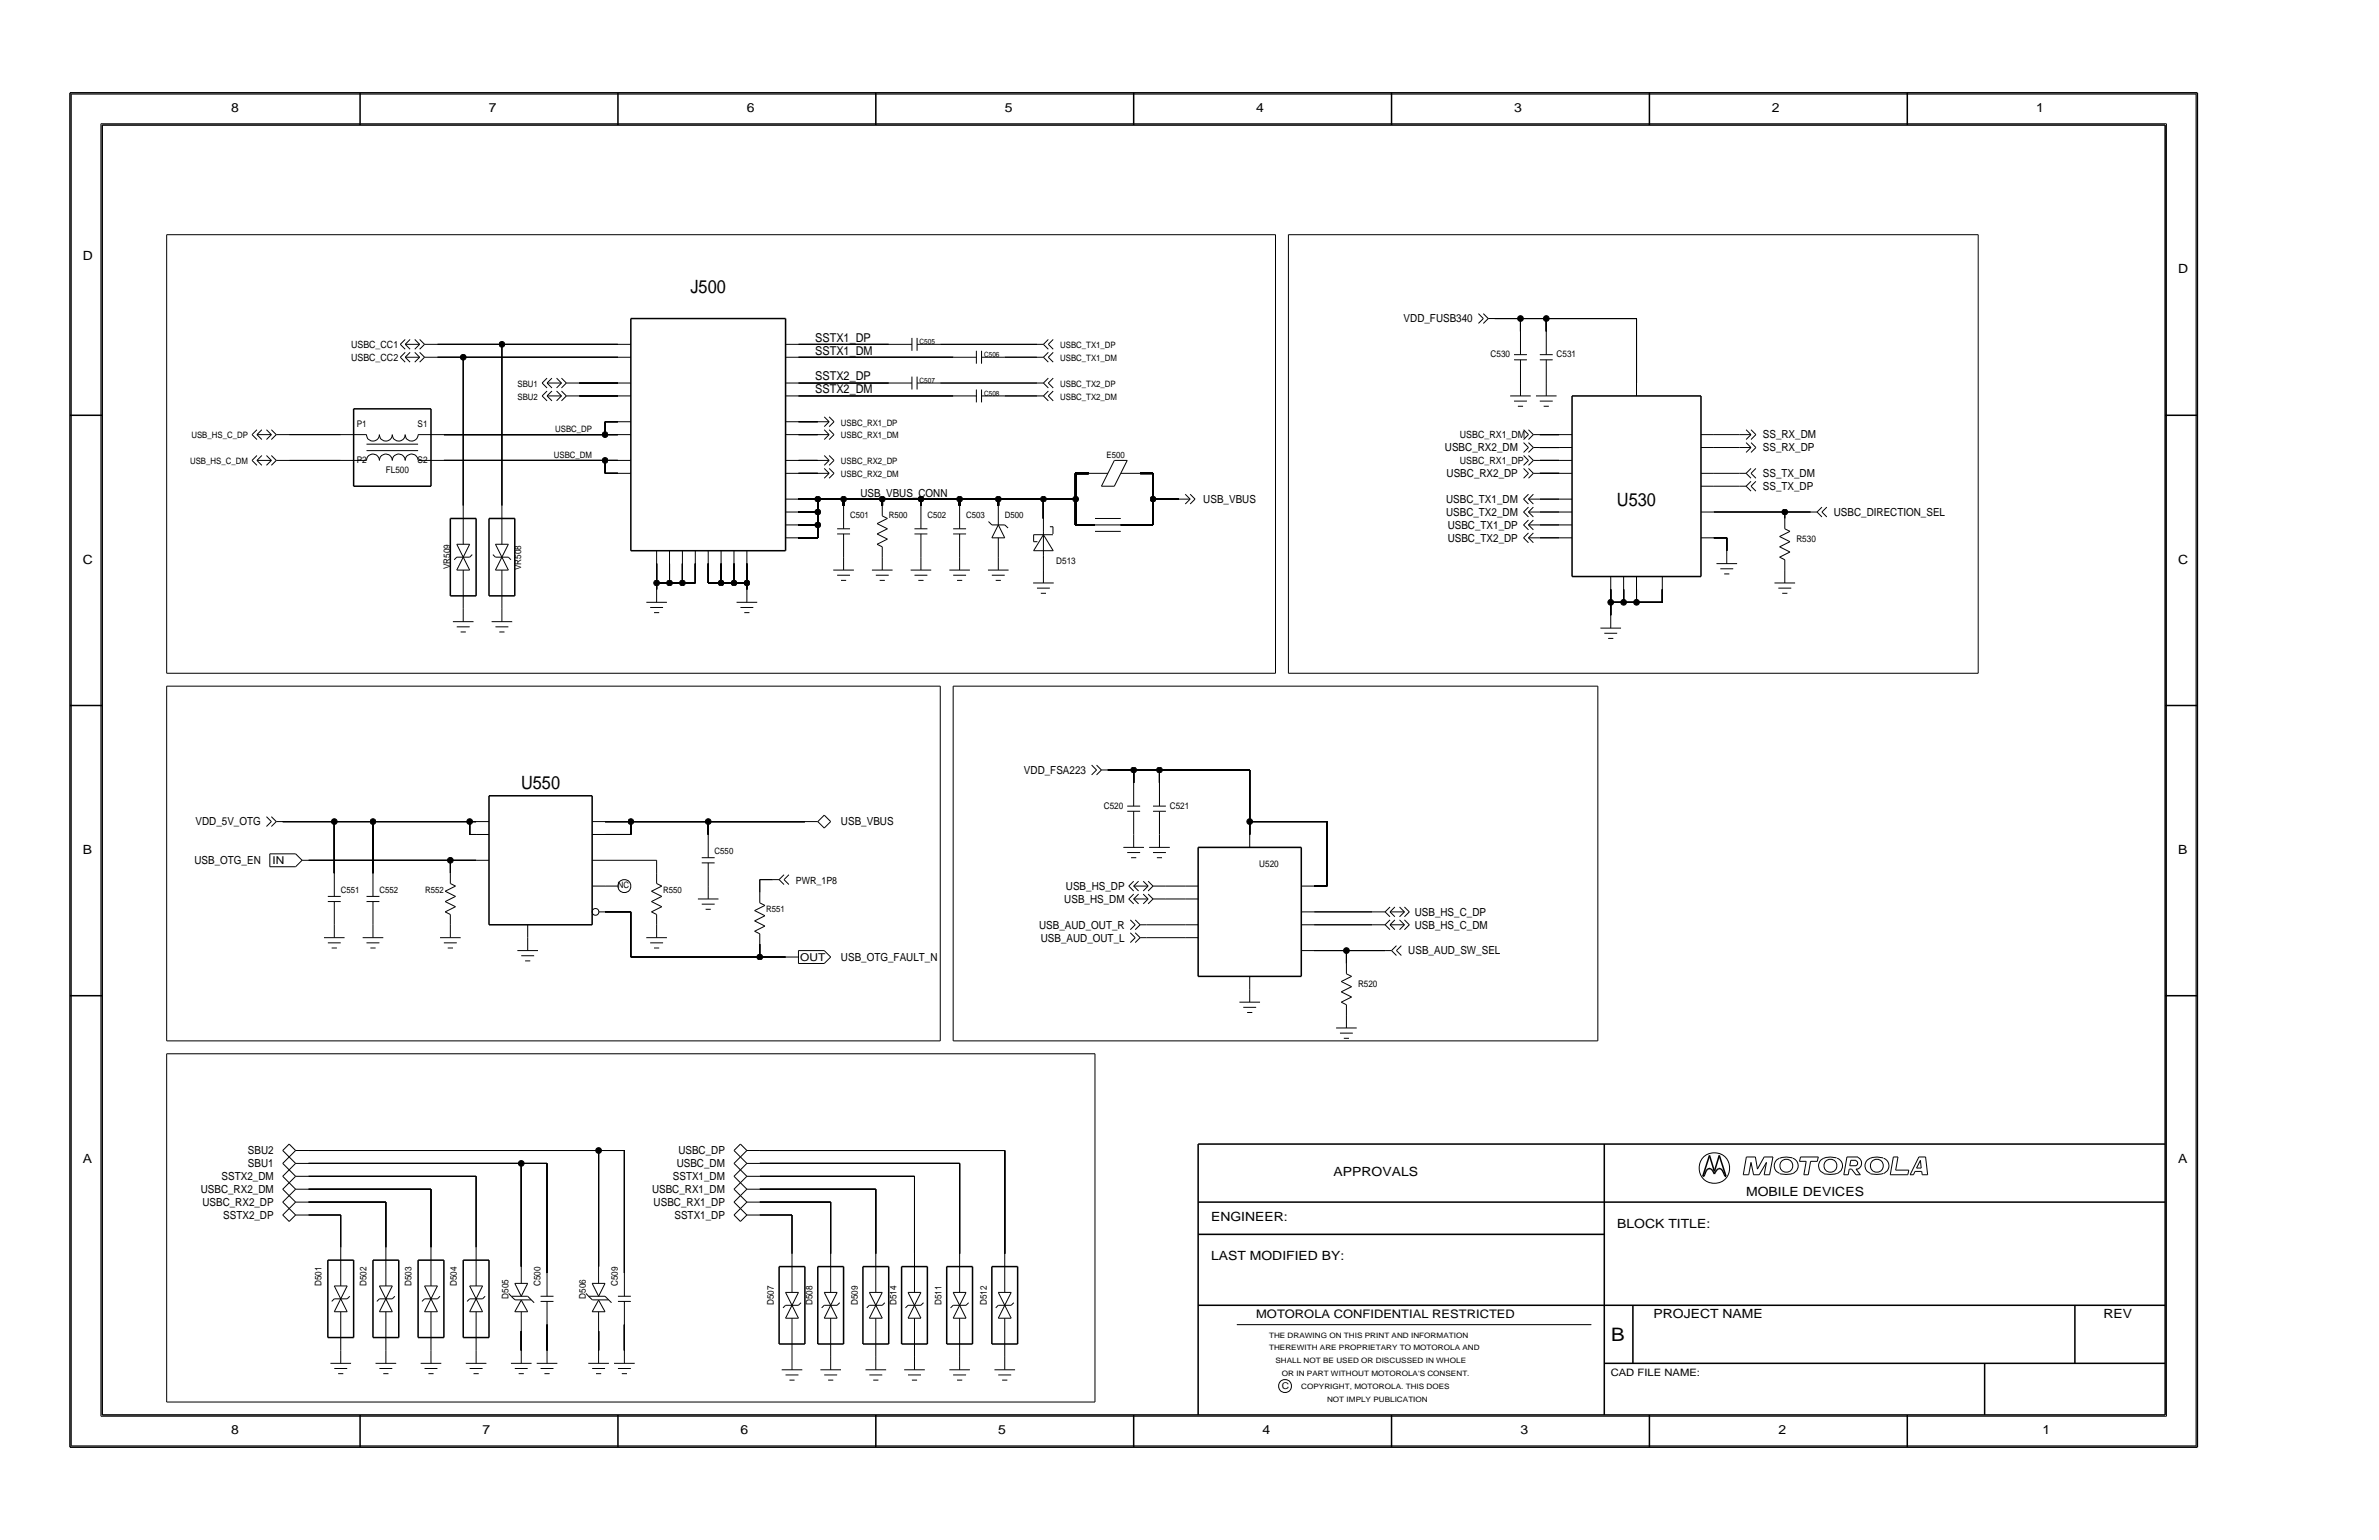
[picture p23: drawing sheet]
<svg xmlns="http://www.w3.org/2000/svg" width="432mm" height="279mm" viewBox="0 0 432 279" stroke-linecap="round" stroke-linejoin="round" font-family="sans-serif">
<defs><g id="words">
<text font-size="3.4" x="292.4" y="243.2">B</text>
<g font-size="3.3">
<text x="125.3" y="53.1">J500</text>
<text x="293.5" y="91.7">U530</text>
<text x="94.6" y="143.2">U550</text>
</g>
<g font-size="2.3">
<text x="42" y="20.3">8</text>
<text x="88.8" y="20.3">7</text>
<text x="135.6" y="20.3">6</text>
<text x="182.4" y="20.4">5</text>
<text x="228" y="20.3">4</text>
<text x="274.8" y="20.3">3</text>
<text x="321.6" y="20.3">2</text>
<text x="369.6" y="20.3">1</text>
<text x="15" y="47.3">D</text>
<text x="395.3" y="49.6">D</text>
<text x="15" y="102.3">C</text>
<text x="395.3" y="102.3">C</text>
<text x="15" y="154.9">B</text>
<text x="395.3" y="154.9">B</text>
<text x="15" y="211.1">A</text>
<text x="242" y="213.4">APPROVALS</text>
<text x="395.3" y="211.1">A</text>
<text x="219.8" y="221.6">ENGINEER:</text>
<text x="316.9" y="216.9">MOBILE DEVICES</text>
<text x="293.5" y="222.8">BLOCK TITLE:</text>
<text x="219.8" y="228.6">LAST MODIFIED BY:</text>
<text x="300.1" y="239.1">PROJECT NAME</text>
<text x="381.8" y="239.2">REV</text>
<text x="42" y="260.2">8</text>
<text x="87.6" y="260.2">7</text>
<text x="134.4" y="260.2">6</text>
<text x="181.2" y="260.2">5</text>
<text x="229.2" y="260.2">4</text>
<text x="276" y="260.2">3</text>
<text x="322.8" y="260.2">2</text>
<text x="370.8" y="260.2">1</text>
</g>
<g font-size="2.2">
<text x="148" y="64.3">SSTX1_DM</text>
<text x="148" y="62">SSTX1_DP</text>
<text x="148" y="69">SSTX2_DP</text>
<text x="148" y="71.4">SSTX2_DM</text>
</g>
<text font-size="2.1" x="228" y="239.2">MOTOROLA CONFIDENTIAL RESTRICTED</text>
<g font-size="2">
<text x="254.8" y="58.5">VDD_FUSB340</text>
<text x="262.3" y="81.9">USBC_RX2_DM</text>
<text x="320" y="81.9">SS_RX_DP</text>
<text x="320" y="79.6">SS_RX_DM</text>
<text x="262.6" y="86.6">USBC_RX2_DP</text>
<text x="320" y="86.6">SS_TX_DM</text>
<text x="320" y="88.9">SS_TX_DP</text>
<text x="156.2" y="90.1">USB_VBUS_CONN</text>
<text x="218.4" y="91.2">USB_VBUS</text>
<text x="262.5" y="91.3">USBC_TX1_DM</text>
<text x="262.5" y="93.6">USBC_TX2_DM</text>
<text x="262.8" y="95.9">USBC_TX1_DP</text>
<text x="332.8" y="93.6">USBC_DIRECTION_SEL</text>
<text x="262.8" y="98.3">USBC_TX2_DP</text>
<text x="185.9" y="140.4">VDD_FSA223</text>
<text x="35.5" y="149.8">VDD_5V_OTG</text>
<text x="152.6" y="149.8">USB_VBUS</text>
<text x="35.3" y="156.8">USB_OTG_EN</text>
<text x="49.5" y="156.7">IN</text>
<text x="193.5" y="161.5">USB_HS_DP</text>
<text x="193.2" y="163.8">USB_HS_DM</text>
<text x="256.8" y="166.1">USB_HS_C_DP</text>
<text x="188.6" y="168.5">USB_AUD_OUT_R</text>
<text x="188.9" y="170.8">USB_AUD_OUT_L</text>
<text x="255.6" y="173.2">USB_AUD_SW_SEL</text>
<text x="256.8" y="168.5">USB_HS_C_DM</text>
<text x="145.3" y="174.4">OUT</text>
<text x="152.6" y="174.3">USB_OTG_FAULT_N</text>
<text x="45" y="209.4">SBU2</text>
<text x="123.1" y="209.4">USBC_DP</text>
<text x="40.2" y="214.1">SSTX2_DM</text>
<text x="45" y="211.8">SBU1</text>
<text x="122.1" y="214.1">SSTX1_DM</text>
<text x="122.8" y="211.8">USBC_DM</text>
<text x="36.4" y="216.5">USBC_RX2_DM</text>
<text x="36.7" y="218.8">USBC_RX2_DP</text>
<text x="40.5" y="221.1">SSTX2_DP</text>
<text x="118.3" y="216.5">USBC_RX1_DM</text>
<text x="118.6" y="218.8">USBC_RX1_DP</text>
<text x="122.4" y="221.1">SSTX1_DP</text>
</g>
<text font-size="1.9" x="292.4" y="249.7">CAD FILE NAME:</text>
<g font-size="1.8">
<text x="63.7" y="65.5">USBC_CC2</text>
<text x="63.7" y="63.2">USBC_CC1</text>
<text x="265" y="79.6">USBC_RX1_DM</text>
<text x="265" y="84.2">USBC_RX1_DP</text>
<text x="144.5" y="160.3">PWR_1P8</text>
</g>
<g font-size="1.7">
<text x="270.6" y="64.8">C530</text>
<text x="282.5" y="64.8">C531</text>
<text x="64.7" y="77.4">P1</text>
<text x="75.8" y="77.4">S1</text>
<text x="64.7" y="84">P2</text>
<text x="70" y="85.9">FL500</text>
<text x="75.8" y="84">S2</text>
<text x="326.1" y="98.4">R530</text>
<text x="81.7" y="103.3" transform="rotate(-90 81.7 103.3)">VR509</text>
<text x="94.6" y="103.4" transform="rotate(-90 94.6 103.4)">VR508</text>
<text x="191.7" y="102.3">D513</text>
<text x="200.4" y="146.7">C520</text>
<text x="212.3" y="146.7">C521</text>
<text x="228.6" y="157.3">U520</text>
<text x="246.5" y="179.2">R520</text>
<text x="58.3" y="233.3" transform="rotate(-90 58.3 233.3)">D501</text>
<text x="66.5" y="233.3" transform="rotate(-90 66.5 233.3)">D502</text>
<text x="74.7" y="233.3" transform="rotate(-90 74.7 233.3)">D503</text>
<text x="82.9" y="233.3" transform="rotate(-90 82.9 233.3)">D504</text>
<text x="98.1" y="233.3" transform="rotate(-90 98.1 233.3)">C500</text>
<text x="112.2" y="233.3" transform="rotate(-90 112.2 233.3)">C509</text>
<text x="92.3" y="235.6" transform="rotate(-90 92.3 235.6)">D505</text>
<text x="106.3" y="235.6" transform="rotate(-90 106.3 235.6)">D506</text>
<text x="140.5" y="236.8" transform="rotate(-90 140.5 236.8)">D507</text>
<text x="147.5" y="236.8" transform="rotate(-90 147.5 236.8)">D508</text>
<text x="155.7" y="236.8" transform="rotate(-90 155.7 236.8)">D509</text>
<text x="162.7" y="236.8" transform="rotate(-90 162.7 236.8)">D514</text>
<text x="170.9" y="236.8" transform="rotate(-90 170.9 236.8)">D511</text>
<text x="179.1" y="236.8" transform="rotate(-90 179.1 236.8)">D512</text>
<text x="232.7" y="252">C</text>
</g>
<g font-size="1.6">
<text x="192.4" y="63.2">USBC_TX1_DP</text>
<text x="192.4" y="65.5">USBC_TX1_DM</text>
<text x="93.9" y="70.2">SBU1</text>
<text x="192.4" y="70.2">USBC_TX2_DP</text>
<text x="93.9" y="72.5">SBU2</text>
<text x="152.6" y="77.2">USBC_RX1_DP</text>
<text x="192.4" y="72.5">USBC_TX2_DM</text>
<text x="34.7" y="79.6">USB_HS_C_DP</text>
<text x="100.5" y="83.1">USBC_DM</text>
<text x="100.8" y="78.4">USBC_DP</text>
<text x="152.6" y="79.6">USBC_RX1_DM</text>
<text x="200.8" y="83.1">E500</text>
<text x="34.5" y="84.2">USB_HS_C_DM</text>
<text x="152.6" y="84.2">USBC_RX2_DP</text>
<text x="152.6" y="86.6">USBC_RX2_DM</text>
<text x="154.3" y="94.1">C501</text>
<text x="161.3" y="94.1">R500</text>
<text x="168.3" y="94.1">C502</text>
<text x="175.3" y="94.1">C503</text>
<text x="182.4" y="94.1">D500</text>
<text x="129.7" y="154.9">C550</text>
<text x="61.8" y="161.9">C551</text>
<text x="68.9" y="161.9">C552</text>
<text x="77.2" y="161.9">R552</text>
<text x="112.1" y="161.1">NC</text>
<text x="120.4" y="161.9">R550</text>
<text x="139.1" y="165.4">R551</text>
</g>
<g font-size="1.3">
<text x="166.9" y="62.5">C505</text>
<text x="178.6" y="64.8">C506</text>
<text x="166.9" y="69.5">C507</text>
<text x="178.6" y="71.8">C508</text>
<text x="230.3" y="242.7">THE DRAWING ON THIS PRINT AND INFORMATION</text>
<text x="230.3" y="245">THEREWITH ARE PROPRIETARY TO MOTOROLA AND</text>
<text x="231.5" y="247.3">SHALL NOT BE USED OR DISCUSSED IN WHOLE</text>
<text x="232.7" y="249.7">OR IN PART WITHOUT MOTOROLA'S CONSENT.</text>
<text x="236.2" y="252">COPYRIGHT, MOTOROLA. THIS DOES</text>
<text x="240.9" y="254.4">NOT IMPLY PUBLICATION</text>
</g>
</g></defs>
<!-- layer: Nets -->
<g fill="none" stroke="#000" stroke-width=".18">
<path d="M30.3 42.6h201.2zM30.3 42.6v79.5zM231.5 42.6v79.5zM233.9 42.6v79.5zM233.9 42.6h125.2zM271.3 57.8h4.7zM276 57.8v2.3zM276 57.8h4.7zM280.7 57.8v2.3zM280.7 57.8h16.3zM297 57.8v11.7zM359.1 42.6v79.5z"/>
<path d="M52.5 78.9h9.3zM79.4 64.8h4.7zM79.4 62.5h11.7zM80.6 78.9h29.2zM84.1 64.8v26.9zM84.1 64.8h28.1zM91.1 62.5h21.1zM91.1 62.5v29.2zM105.1 71.8h7.1zM105.1 69.5h7.1zM109.8 76.5h2.4zM109.8 78.9h2.4z"/>
<path d="M109.8 76.5v2.4zM144.9 69.5h16.4zM144.9 62.5h16.4zM144.9 71.8h28.1zM144.9 64.8h28.1zM144.9 76.5h3.5zM144.9 78.9h3.5zM170.7 69.5h17.5zM170.7 62.5h17.5zM182.4 64.8h5.8zM182.4 71.8h5.8zM279.5 78.9h3.5z"/>
<path d="M311.1 78.9h4.7zM52.5 83.5h9.3zM80.6 83.5h29.2zM109.8 85.9h2.4zM109.8 83.5v2.4zM109.8 83.5h2.4zM144.9 83.5h3.5zM144.9 85.9h3.5zM189.4 90.6v3.5zM203.4 95.2h5.9zM279.5 85.9h3.5zM279.5 81.2h3.5z"/>
<path d="M279.5 90.6h3.5zM279.5 83.5h3.5zM279.5 97.6h3.5zM279.5 92.9h3.5zM279.5 95.2h3.5zM311.1 97.6h2.3zM311.1 81.2h4.7zM311.1 85.9h4.7zM311.1 88.2h4.7zM311.1 92.9h12.8zM313.4 97.6v2.3zM323.9 92.9v1.2z"/>
<path d="M323.9 92.9h4.7zM119.2 105.8h2.3zM119.2 105.8v1.1zM119.2 102.3v3.5zM121.5 105.8h2.4zM121.5 102.3v3.5zM123.9 105.8h2.3zM123.9 102.3v3.5zM126.2 102.3v3.5zM128.5 102.3v3.5zM128.5 105.8h2.4zM130.9 102.3v3.5z"/>
<path d="M130.9 105.8h2.3zM133.2 102.3v3.5zM133.2 105.8h2.4zM135.6 105.8v1.1zM135.6 102.3v3.5zM292.4 109.3v2.3zM292.4 106.9v2.4zM292.4 109.3h2.3zM294.7 106.9v2.4zM294.7 109.3h2.3zM297 106.9v2.4zM297 109.3h4.7z"/>
<path d="M301.7 106.9v2.4zM30.3 122.1h201.2zM30.3 124.5v64.3zM30.3 124.5h140.4zM170.7 124.5v64.3zM173 124.5h117zM173 124.5v64.3zM201.1 139.7h4.7zM205.8 139.7v2.3zM205.8 139.7h4.6zM210.4 139.7v2.3zM210.4 139.7h16.4z"/>
<path d="M226.8 139.7v9.4zM233.9 122.1h125.2zM290 124.5v64.3zM51.3 149.1h9.4zM56 156.1h25.7zM60.7 149.1v9.3zM60.7 149.1h7zM67.7 149.1v9.3zM67.7 149.1h17.5zM81.7 156.1v2.3zM81.7 156.1h4.7zM85.2 151.4h1.2z"/>
<path d="M85.2 149.1h1.2zM85.2 149.1v2.3zM109.8 156.1h9.4zM109.8 151.4h4.7zM109.8 149.1h4.7zM114.5 149.1v2.3zM114.5 149.1h14zM119.2 156.1v2.3zM128.5 149.1v2.3zM128.5 149.1h17.6zM137.9 159.6h2.3zM137.9 159.6v2.3z"/>
<path d="M226.8 149.1h14.1zM226.8 149.1v2.3zM240.9 149.1v11.7zM109.8 165.4h4.7zM114.5 165.4v8.2zM114.5 173.6h23.4zM137.9 171.3v2.3zM137.9 173.6h4.7zM208.1 167.8h7zM208.1 170.1h7zM211.6 163.1h3.5zM211.6 160.8h3.5z"/>
<path d="M238.5 160.8h2.4zM238.5 165.4h10.6zM238.5 172.5h5.9zM238.5 167.8h10.6zM244.4 172.5v2.3zM244.4 172.5h7zM30.3 191.2h168.4zM30.3 188.8h140.4zM30.3 191.2v63.2zM173 188.8h117zM198.7 191.2v63.2zM56 215.8h22.2z"/>
<path d="M56 218.1h14zM56 211.1h38.6zM56 208.7h52.6zM56 213.4h30.4zM70 218.1v8.2zM78.2 215.8v10.5zM86.4 213.4v12.9zM94.6 211.1v18.7zM94.6 211.1h4.7zM99.3 211.1v19.9zM108.6 208.7v21.1zM108.6 208.7h4.7z"/>
<path d="M113.3 208.7v22.3zM137.9 211.1h36.3zM137.9 215.8h21.1zM137.9 213.4h28.1zM137.9 218.1h12.9zM137.9 208.7h44.5zM150.8 218.1v9.4zM159 215.8v11.7zM166 213.4v14.1zM174.2 211.1v16.4zM182.4 208.7v18.8zM56 220.4h5.8z"/>
<path d="M61.8 220.4v5.9zM137.9 220.4h5.9zM143.8 220.4v7.1zM30.3 254.4h168.4zM94.6 241.5v3.5zM99.3 240.3v4.7zM108.6 241.5v3.5zM113.3 240.3v4.7z"/>
</g>
<g fill="none" stroke="#000" stroke-width=".28">
<path d="M144.9 97.6h3.5zM144.9 95.2h3.5zM144.9 92.9h3.5zM144.9 90.6h3.5zM148.4 95.2v2.4zM148.4 92.9v2.3zM148.4 90.6v2.3zM148.4 90.6h4.7zM153.1 90.6v1.1zM153.1 90.6h7zM160.1 90.6v1.1zM160.1 90.6h7.1z"/>
<path d="M167.2 90.6v1.1zM167.2 90.6h7zM174.2 90.6v1.1zM174.2 90.6h7zM181.2 90.6h8.2zM181.2 90.6v1.1zM189.4 90.6h5.8zM195.2 85.9h2.4zM195.2 95.2h3.5zM195.2 90.6v4.6zM195.2 85.9v4.7zM206.9 85.9h2.4z"/>
<path d="M209.3 90.6v4.6zM209.3 85.9v4.7zM209.3 90.6h4.7z"/>
</g>
<g fill="#000" stroke="#000" stroke-width=".18">
<circle cx="276" cy="57.8" r=".52"/>
<circle cx="280.7" cy="57.8" r=".52"/>
<circle cx="84.1" cy="64.8" r=".52"/>
<circle cx="91.1" cy="62.5" r=".52"/>
<circle cx="109.8" cy="78.9" r=".52"/>
<circle cx="109.8" cy="83.5" r=".52"/>
<circle cx="148.4" cy="95.2" r=".52"/>
<circle cx="148.4" cy="90.6" r=".52"/>
<circle cx="148.4" cy="92.9" r=".52"/>
<circle cx="153.1" cy="90.6" r=".52"/>
<circle cx="160.1" cy="90.6" r=".52"/>
<circle cx="167.2" cy="90.6" r=".52"/>
<circle cx="174.2" cy="90.6" r=".52"/>
<circle cx="181.2" cy="90.6" r=".52"/>
<circle cx="189.4" cy="90.6" r=".52"/>
<circle cx="195.2" cy="90.6" r=".52"/>
<circle cx="209.3" cy="90.6" r=".52"/>
<circle cx="323.9" cy="92.9" r=".52"/>
<circle cx="119.2" cy="105.8" r=".52"/>
<circle cx="121.5" cy="105.8" r=".52"/>
<circle cx="123.9" cy="105.8" r=".52"/>
<circle cx="130.9" cy="105.8" r=".52"/>
<circle cx="133.2" cy="105.8" r=".52"/>
<circle cx="135.6" cy="105.8" r=".52"/>
<circle cx="292.4" cy="109.3" r=".52"/>
<circle cx="294.7" cy="109.3" r=".52"/>
<circle cx="297" cy="109.3" r=".52"/>
<circle cx="205.8" cy="139.7" r=".52"/>
<circle cx="210.5" cy="139.7" r=".52"/>
<circle cx="60.7" cy="149.1" r=".52"/>
<circle cx="67.7" cy="149.1" r=".52"/>
<circle cx="81.7" cy="156.1" r=".52"/>
<circle cx="85.2" cy="149.1" r=".52"/>
<circle cx="114.5" cy="149.1" r=".52"/>
<circle cx="128.5" cy="149.1" r=".52"/>
<circle cx="226.8" cy="149.1" r=".52"/>
<circle cx="137.9" cy="173.6" r=".52"/>
<circle cx="244.4" cy="172.5" r=".52"/>
<circle cx="94.6" cy="211.1" r=".52"/>
<circle cx="108.7" cy="208.7" r=".52"/>
</g>
<!-- layer: Components -->
<g fill="none" stroke="#000" stroke-width=".18">
<path d="M268.3 56.9l.9 .9zM269.2 57.8l-.9 .9zM269.2 56.9l.9 .9zM270.1 57.8l-.9 .9zM270.1 57.8h1.2zM45.7 78.9l.9 .8zM45.7 78.9l.9-.9zM46.6 78.9h2.7zM46.6 78.9l.9 .8zM46.6 78.9l.9-.9zM48.4 78l.9 .9zM48.4 79.7l.9-.8z"/>
<path d="M49.3 78l.8 .9zM49.3 79.7l.8-.8zM50.1 78.9h2.4zM61.8 78.9h2.4zM64.2 78.9h2.3zM66.5 78.9a1.17 1.17 0 0 0 1.2 1.1 1.17 1.17 0 0 0 1.2-1.1 1.17 1.17 0 0 0 1.1 1.1 1.17 1.17 0 0 0 1.2-1.1 1.17 1.17 0 0 0 1.2 1.1 1.17 1.17 0 0 0 1.1-1.1 1.17 1.17 0 0 0 1.2 1.1 1.17 1.17 0 0 0 1.2-1.1M72.7 64.8l.8 .9zM72.7 62.5l.8 .9zM72.7 64.8l.8-.9zM72.7 62.5l.8-.9zM73.5 64.8h2.7zM73.5 62.5h2.7z"/>
<path d="M73.5 64.8l.9 .9zM73.5 62.5l.9 .9zM73.5 64.8l.9-.9zM73.5 62.5l.9-.9zM75.3 63.9l.9 .9zM75.3 61.6l.9 .9zM75.3 65.7l.9-.9zM75.3 63.4l.9-.9zM75.9 78.9h2.3zM76.2 63.9l.9 .9zM76.2 61.6l.9 .9zM76.2 65.7l.9-.9z"/>
<path d="M76.2 63.4l.9-.9zM77.1 64.8h2.3zM77.1 62.5h2.3zM78.2 78.9h2.4zM98.4 71.8l.9 .9zM98.4 69.5l.9 .9zM98.4 71.8l.9-.9zM98.4 69.5l.9-.9zM99.3 71.8h2.6zM99.3 69.5h2.6zM99.3 71.8l.9 .9zM99.3 69.5l.9 .9z"/>
<path d="M99.3 71.8l.9-.9zM99.3 69.5l.9-.9zM101 70.9l.9 .9zM101 68.6l.9 .9zM101 72.7l.9-.9zM101 70.4l.9-.9zM101.9 70.9l.9 .9zM101.9 68.6l.9 .9zM101.9 72.7l.9-.9zM101.9 70.4l.9-.9zM102.8 71.8h2.3zM102.8 69.5h2.3z"/>
<path d="M112.2 69.5h2.3zM112.2 71.8h2.3zM112.2 78.9h2.3zM112.2 76.5h2.3zM112.2 64.8h2.3zM112.2 62.5h2.3zM142.6 71.8h2.3zM142.6 62.5h2.3zM142.6 64.8h2.3zM142.6 69.5h2.3zM142.6 76.5h2.3zM142.6 78.9h2.3z"/>
<path d="M148.4 78.9h2.1zM148.4 76.5h2.1zM149.6 78l.9 .9zM149.6 75.6l.9 .9zM149.6 79.7l.9-.8zM149.6 77.4l.9-.9zM150.5 78l.9 .9zM150.5 75.6l.9 .9zM150.5 79.7l.9-.8zM150.5 77.4l.9-.9zM161.3 69.5h4.2zM161.3 62.5h4.2z"/>
<path d="M165.5 68.3v2.4zM165.5 61.3v2.3zM166.5 69.5h4.2zM166.5 68.3v2.4zM166.5 62.5h4.2zM166.5 61.3v2.3zM173 71.8h4.2zM173 64.8h4.2zM177.2 70.7v2.3zM177.2 63.6v2.4zM178.2 71.8h4.2zM178.2 70.7v2.3z"/>
<path d="M178.2 64.8h4.2zM178.2 63.6v2.4zM188.2 62.5h1.2zM188.2 64.8h1.2zM188.2 69.5h1.2zM188.2 71.8h1.2zM189.4 62.5l.9 .9zM189.4 64.8l.9 .9zM189.4 69.5l.9 .9zM189.4 71.8l.9 .9zM190.3 62.5l.9 .9zM190.3 61.6l-.9 .9z"/>
<path d="M190.3 64.8l.9 .9zM190.3 63.9l-.9 .9zM190.3 69.5l.9 .9zM190.3 68.6l-.9 .9zM190.3 71.8l.9 .9zM190.3 70.9l-.9 .9zM191.2 61.6l-.9 .9zM191.2 63.9l-.9 .9zM191.2 68.6l-.9 .9zM191.2 70.9l-.9 .9zM274.1 71.8h3.7zM274.8 65.3h2.3z"/>
<path d="M274.8 72.8h2.3zM274.8 64.3h2.3zM275.5 73.7h.9zM276 65.3v4.2zM276 60.1v4.2zM276 69.5v2.3zM276.5 78l.9 .9zM277.4 78.9l-.9 .8zM277.4 78l.9 .9zM278.3 78.9l-.9 .8zM278.3 78.9h1.2zM278.8 71.8h3.7z"/>
<path d="M279.5 64.3h2.3zM279.5 72.8h2.3zM279.5 65.3h2.3zM280.2 73.7h.9zM280.7 65.3v4.2zM280.7 60.1v4.2zM280.7 69.5v2.3zM283 78.9h2.3zM297 69.5v2.3zM308.7 78.9h2.4zM315.8 78.9h2zM316.9 78l.9 .9z"/>
<path d="M316.9 79.7l.9-.8zM317.8 78l.9 .9zM317.8 79.7l.9-.8zM45.7 83.5l.9 .9zM45.7 83.5l.9-.9zM46.6 83.5h2.7zM46.6 83.5l.9 .9zM46.6 83.5l.9-.9zM48.4 82.6l.9 .9zM48.4 84.4l.9-.9zM49.3 82.6l.8 .9zM49.3 84.4l.8-.9z"/>
<path d="M50.1 83.5h2.4zM61.8 83.5h2.4zM64.2 83.5h2.3zM66.5 83.5a1.17 1.17 0 0 1 1.2-1.1 1.17 1.17 0 0 1 1.2 1.1 1.17 1.17 0 0 1 1.1-1.1 1.17 1.17 0 0 1 1.2 1.1 1.17 1.17 0 0 1 1.2-1.1 1.17 1.17 0 0 1 1.1 1.1 1.17 1.17 0 0 1 1.2-1.1 1.17 1.17 0 0 1 1.2 1.1M66.5 80.6h9.4zM66.5 81.8h9.4zM75.9 83.5h2.3zM78.2 83.5h2.4zM82.9 98.7l2.3 4.7zM82.9 98.7h2.3zM84.1 91.7v7zM85.2 98.7l-2.3 4.7z"/>
<path d="M89.9 98.7l2.4 4.7zM89.9 98.7h2.4zM91.1 91.7v7zM92.3 98.7l-2.4 4.7zM112.2 83.5h2.3zM112.2 85.9h2.3zM119.2 99.9v2.4zM121.5 99.9v2.4zM123.9 99.9v2.4zM126.2 99.9v2.4zM128.5 99.9v2.4zM130.9 99.9v2.4z"/>
<path d="M133.2 99.9v2.4zM135.6 99.9v2.4zM142.6 97.6h2.3zM142.6 95.2h2.3zM142.6 92.9h2.3zM142.6 90.6h2.3zM142.6 85.9h2.3zM142.6 83.5h2.3zM148.4 85.9h2.1zM148.4 83.5h2.1zM149.6 85l.9 .9zM149.6 82.6l.9 .9z"/>
<path d="M149.6 86.8l.9-.9zM149.6 84.4l.9-.9zM150.5 85l.9 .9zM150.5 82.6l.9 .9zM150.5 86.8l.9-.9zM150.5 84.4l.9-.9zM151.9 95.9h2.4zM151.9 96.9h2.4zM153.1 96.9v4.2zM153.1 91.7v4.2zM159.2 96.9l1.9-1zM159.2 96.9l1.9 .9z"/>
<path d="M159.2 95l1.9-.9zM159.2 98.7l.9 .5zM159.2 95l1.9 .9zM159.2 98.7l1.9-.9zM160.1 91.7v1.9zM160.1 99.2v1.9zM160.1 93.6l1 .5zM166 95.9h2.3zM166 96.9h2.3zM167.2 96.9v4.2zM167.2 91.7v4.2zM173 95.9h2.3z"/>
<path d="M173 96.9h2.3zM174.2 96.9v4.2zM174.2 91.7v4.2zM179.4 94.6l.6 .6zM180 97.6h2.4zM180 95.2h2.4zM181.2 97.6v3.5zM181.2 91.7v3.5zM181.2 95.2l1.2 2.4zM181.2 95.2l-1.2 2.4zM182.4 95.2l.6 .6zM187.6 99.9h3.6z"/>
<path d="M187.6 97h3.5zM187.6 97v1.3zM187.6 98.3h.7zM189.4 97l1.8 2.9zM189.4 94.1v2.4zM189.4 97l-1.8 2.9zM189.4 96.5v.5zM189.4 97v3.7zM190.6 95.6h.5zM191.1 95.6v1.3zM197.6 85.9h3.5zM198.7 95.2h4.7z"/>
<path d="M198.7 94.1h4.7zM198.7 96.4h4.7zM199.9 88.2h2.4zM202.3 83.5h2.3zM202.3 83.5l-2.4 4.7zM203.4 85.9h3.5zM204.6 83.5l-2.3 4.7zM214 90.6h2zM215.1 89.7l.9 .9zM215.1 91.4l.9-.8zM216 89.7l.9 .9zM216 91.4l.9-.8z"/>
<path d="M276.5 90.6l.9 .8zM276.5 97.6l.9 .9zM276.5 95.2l.9 .9zM276.5 92.9l.9 .9zM276.5 80.3l.9 .9zM276.5 82.6l.9 .9zM276.5 85l.9 .9zM276.5 90.6l.9-.9zM276.5 97.6l.9-.9zM276.5 95.2l.9-.9zM276.5 92.9l.9-.9zM277.4 90.6l.9 .8z"/>
<path d="M277.4 97.6l.9 .9zM277.4 95.2l.9 .9zM277.4 92.9l.9 .9zM277.4 81.2l-.9 .9zM277.4 80.3l.9 .9zM277.4 83.5l-.9 .9zM277.4 82.6l.9 .9zM277.4 85.9l-.9 .9zM277.4 85l.9 .9zM277.4 90.6h2.1zM277.4 90.6l.9-.9zM277.4 97.6h2.1z"/>
<path d="M277.4 97.6l.9-.9zM277.4 95.2h2.1zM277.4 95.2l.9-.9zM277.4 92.9h2.1zM277.4 92.9l.9-.9zM278.3 81.2l-.9 .9zM278.3 81.2h1.2zM278.3 83.5l-.9 .9zM278.3 83.5h1.2zM278.3 85.9l-.9 .9zM278.3 85.9h1.2zM283 97.6h2.3z"/>
<path d="M283 95.2h2.3zM283 90.6h2.3zM283 92.9h2.3zM283 85.9h2.3zM283 83.5h2.3zM283 81.2h2.3zM308.7 97.6h2.4zM308.7 88.2h2.4zM308.7 92.9h2.4zM308.7 85.9h2.4zM308.7 81.2h2.4zM313.4 99.9v2.4z"/>
<path d="M315.8 81.2h2zM315.8 88.2h1.1zM315.8 85.9h1.1zM316.9 80.3l.9 .9zM316.9 82.1l.9-.9zM316.9 88.2l.9 .9zM316.9 85.9l.9 .9zM317.8 80.3l.9 .9zM317.8 82.1l.9-.9zM317.8 88.2l.9 .9zM317.8 87.3l-.9 .9zM317.8 85.9l.9 .9z"/>
<path d="M317.8 85l-.9 .9zM318.7 87.3l-.9 .9zM318.7 85l-.9 .9zM323 99.2l1.9-.9zM323 99.2l1.9 1zM323 97.3l1.9-.9zM323 97.3l1.9 1zM323.9 94.1v1.8zM323.9 95.9l1 .5zM328.6 92.9h1.2zM329.8 92.9l.9 .9zM330.7 92.9l.9 .9z"/>
<path d="M330.7 92l-.9 .9zM331.6 92l-.9 .9zM82.2 112.8h3.7zM82.9 103.4h2.3zM82.9 113.7h2.3zM82.9 101.1l-.5 .5zM82.9 101.1h2.3zM83.6 114.7h.9zM84.1 103.4v7zM84.1 110.4v2.4zM85.7 100.6l-.5 .5zM89.2 112.8h3.8z"/>
<path d="M89.5 100.6l.4 .5zM89.9 101.1h2.4zM89.9 113.7h2.4zM89.9 103.4h2.4zM90.6 114.7h1zM91.1 103.4v7zM91.1 110.4v2.4zM92.3 101.1l.4 .5zM117.3 109.3h3.8zM118 110.2h2.4zM118.7 111.1h.9zM119.2 106.9v2.4z"/>
<path d="M133.7 109.3h3.7zM134.4 110.2h2.3zM135.1 111.1h.9zM135.6 106.9v2.4zM151.2 103.4h3.8zM151.9 104.4h2.4zM152.6 105.3h1zM153.1 101.1v2.3zM158.3 103.4h3.7zM159 104.4h2.3zM159.7 105.3h.9zM160.1 101.1v2.3z"/>
<path d="M165.3 103.4h3.7zM166 104.4h2.3zM166.7 105.3h.9zM167.2 101.1v2.3zM172.3 103.4h3.7zM173 104.4h2.3zM173.7 105.3h.9zM174.2 101.1v2.3zM179.3 103.4h3.8zM180 104.4h2.4zM180.7 105.3h1zM181.2 101.1v2.3z"/>
<path d="M187.5 105.8h3.8zM188.2 106.7h2.4zM188.9 107.6h1zM189.4 103.4v2.4zM189.4 101v2.4zM189.4 100.7v.5zM290.5 114h3.7zM291.2 114.9h2.3zM291.9 115.8h.9zM292.4 104.6v2.3zM292.4 111.6v2.4zM294.7 104.6v2.3z"/>
<path d="M297 104.6v2.3zM301.7 104.6v2.3zM311.5 102.3h3.8zM312.2 103.2h2.4zM312.9 104.1h1zM322.1 105.8h3.7zM322.8 106.7h2.3zM323 101.1l.9 .5zM323 101.1l1.9-.9zM323.5 107.6h.9zM323.9 103.4v2.4zM323.9 101.6v1.8z"/>
<path d="M198.1 138.8l.9 .9zM199 139.7l-.9 .9zM199 138.8l.9 .9zM199.9 139.7l-.9 .9zM199.9 139.7h1.2zM48.4 148.2l.9 .9zM49 154.9h4.7zM49 154.9v2.4zM49 157.3h4.7zM49.3 149.1l-.9 .9zM49.3 148.2l.8 .9zM50.1 149.1l-.8 .9z"/>
<path d="M50.1 149.1h1.2zM53.7 154.9l1.1 1.2zM54.8 156.1h1.2zM54.8 156.1l-1.1 1.2zM60.7 158.4v4.2zM67.7 158.4v4.2zM81.7 158.4v1.9zM86.4 149.1h2.4zM86.4 151.4h2.4zM86.4 156.1h2.4zM107.5 149.1h2.3zM107.5 156.1h2.3z"/>
<path d="M107.5 151.4h2.3zM119.2 158.4v1.9zM127.4 155.6h2.3zM127.4 156.5h2.3zM128.5 156.5v4.3zM128.5 151.4v4.2zM140.2 159.6h1.2zM141.4 159.6l.9 .9zM142.3 159.6l.9 .9zM142.3 158.7l-.9 .9zM143.2 158.7l-.9 .9zM146.1 149.1h2.3z"/>
<path d="M148.4 149.1l1.2 1.1zM148.4 149.1l1.2-1.2zM149.6 147.9l1.2 1.2zM150.8 149.1l-1.2 1.1zM203.9 153.7h3.7zM204.6 154.7h2.3zM204.6 147.2h2.3zM204.6 146.3h2.3zM205.3 155.6h.9zM205.8 151.4v2.3zM205.8 147.2v4.2zM205.8 142v4.3z"/>
<path d="M207.5 159.9l.9 .9zM208.4 159.9l.9 .9zM208.6 153.7h3.7zM209.3 146.3h2.3zM209.3 154.7h2.3zM209.3 147.2h2.3zM210 155.6h.9zM210.4 147.2v4.2zM210.4 142v4.3zM210.4 151.4v2.3zM226.8 151.4v2.3zM58.8 170.1h3.7z"/>
<path d="M59.5 162.6h2.3zM59.5 171.1h2.3zM59.5 163.6h2.3zM60.2 172h.9zM60.7 163.6v4.2zM60.7 167.8v2.3zM65.8 170.1h3.8zM66.5 162.6h2.4zM66.5 171.1h2.4zM66.5 163.6h2.4zM67.2 172h1zM67.7 163.6v4.2z"/>
<path d="M67.7 167.8v2.3zM79.9 170.1h3.7zM80.6 171.1h2.3zM80.8 165.4l.9 .5zM80.8 163.6l1.9 .9zM80.8 163.6l1.9-1zM80.8 161.7l1.9-.9zM80.8 165.4l1.9-.9zM80.8 161.7l1.9 .9zM81.3 172h.9zM81.7 167.8v2.3zM81.7 165.9v1.9z"/>
<path d="M81.7 160.3l1 .5zM93.9 172.5h3.8zM94.6 173.4h2.3zM95.3 174.3h.9zM95.8 167.8v2.3zM95.8 170.1v2.4zM107.5 160.8h2.3zM108.7 165.4h1.1zM109.8 160.8h2.4zM117.3 170.1h3.8zM118 171.1h2.4zM118.2 161.7l1.9 .9z"/>
<path d="M118.2 163.6l1.9-1zM118.2 165.4l1.9-.9zM118.2 161.7l1.9-.9zM118.2 163.6l1.9 .9zM118.2 165.4l1 .5zM118.7 172h.9zM119.2 165.9v1.9zM119.2 167.8v2.3zM119.2 160.3l.9 .5zM126.7 163.1h3.7zM127.4 164h2.3zM128.1 165h.9z"/>
<path d="M128.5 160.8v2.3zM137 165.2l1.8 .9zM137 169l1.8-1zM137 167.1l1.8-1zM137 167.1l1.8 .9zM137 165.2l1.8-.9zM137 169l.9 .4zM137.9 161.9v1.9zM137.9 169.4v1.9zM137.9 163.8l.9 .5zM142.6 173.6h2.3zM144.9 172.5h4.7z"/>
<path d="M144.9 174.8h4.7zM144.9 172.5v2.3zM149.6 172.5l1.2 1.1zM150.8 173.6l-1.2 1.2zM204.9 160.8l.9 .9zM204.9 163.1l.9 .9zM204.9 160.8l.9-.9zM204.9 163.1l.9-.9zM205.2 166.9l.8 .9zM205.2 169.2l.8 .9zM205.8 160.8h2.6zM205.8 163.1h2.6z"/>
<path d="M205.8 160.8l.9 .9zM205.8 163.1l.9 .9zM205.8 160.8l.9-.9zM205.8 163.1l.9-.9zM206 167.8l-.8 .9zM206 166.9l.9 .9zM206 170.1l-.8 .9zM206 169.2l.9 .9zM206.9 167.8l-.9 .9zM206.9 167.8h1.2zM206.9 170.1l-.9 .9zM206.9 170.1h1.2z"/>
<path d="M207.5 162.2l.9 .9zM207.5 161.7l.9-.9zM207.5 164l.9-.9zM208.4 162.2l.9 .9zM208.4 161.7l.9-.9zM208.4 164l.9-.9zM209.3 160.8h2.3zM209.3 163.1h2.3zM215.1 170.1h2.4zM215.1 167.8h2.4zM215.1 160.8h2.4zM215.1 163.1h2.4z"/>
<path d="M226.8 177.1v2.4zM226.8 179.5v2.3zM236.2 167.8h2.3zM236.2 172.5h2.3zM236.2 165.4h2.3zM236.2 160.8h2.3zM243.4 178.1l1.9 .9zM243.4 180l1.9-1zM243.4 180l1.9 .9zM243.4 178.1l1.9-1zM244.4 174.8v1.9zM244.4 176.7l.9 .4z"/>
<path d="M249.1 167.8h2.3zM249.1 165.4h2.3zM251.4 167.8l.9 .9zM251.4 165.4l.9 .9zM251.4 172.5h1.2zM251.4 167.8l.9-.9zM251.4 165.4l.9-.8zM252.3 167.8l.9 .9zM252.3 165.4l.9 .9zM252.3 167.8l.9-.9zM252.3 167.8h2.6zM252.3 165.4l.9-.8z"/>
<path d="M252.3 165.4h2.6zM252.6 172.5l.9 .9zM253.5 172.5l.9 .9zM253.5 171.6l-.9 .9zM254 166.9l.9 .9zM254 164.6l.9 .8zM254 168.7l.9-.9zM254 166.3l.9-.9zM254.4 171.6l-.9 .9zM254.9 166.9l.9 .9zM254.9 164.6l.9 .8zM254.9 168.7l.9-.9z"/>
<path d="M254.9 166.3l.9-.9zM225 181.8h3.7zM225.7 182.8h2.3zM226.4 183.7h.9zM242.5 186.5h3.8zM243.2 187.4h2.4zM243.4 181.8l1.9-.9zM243.4 181.8l1 .5zM243.9 188.4h.9zM244.4 184.2v2.3zM244.4 182.3v1.9zM51.3 208.7l1.2 1.2z"/>
<path d="M51.3 215.8l1.2 1.1zM51.3 218.1l1.2 1.2zM51.3 211.1l1.2 1.1zM51.3 213.4l1.2 1.2zM52.5 207.6l1.2 1.1zM52.5 214.6l1.2 1.2zM52.5 216.9l1.2 1.2zM52.5 219.3l1.2 1.1zM52.5 209.9l1.2 1.2zM52.5 212.2l1.2 1.2zM52.5 207.6l-1.2 1.1zM52.5 214.6l-1.2 1.2z"/>
<path d="M52.5 216.9l-1.2 1.2zM52.5 219.3l-1.2 1.1zM52.5 209.9l-1.2 1.2zM52.5 212.2l-1.2 1.2zM53.7 208.7h2.3zM53.7 215.8h2.3zM53.7 218.1h2.3zM53.7 211.1h2.3zM53.7 213.4h2.3zM53.7 208.7l-1.2 1.2zM53.7 215.8l-1.2 1.1zM53.7 218.1l-1.2 1.2z"/>
<path d="M53.7 211.1l-1.2 1.1zM53.7 213.4l-1.2 1.2zM133.2 208.7l1.2 1.2zM133.2 211.1l1.2 1.1zM133.2 213.4l1.2 1.2zM133.2 215.8l1.2 1.1zM133.2 218.1l1.2 1.2zM134.4 207.6l1.2 1.1zM134.4 209.9l1.2 1.2zM134.4 212.2l1.2 1.2zM134.4 214.6l1.2 1.2zM134.4 216.9l1.2 1.2z"/>
<path d="M134.4 219.3l1.2 1.1zM134.4 207.6l-1.2 1.1zM134.4 209.9l-1.2 1.2zM134.4 212.2l-1.2 1.2zM134.4 214.6l-1.2 1.2zM134.4 216.9l-1.2 1.2zM134.4 219.3l-1.2 1.1zM135.6 208.7h2.3zM135.6 211.1h2.3zM135.6 213.4h2.3zM135.6 215.8h2.3zM135.6 218.1h2.3z"/>
<path d="M135.6 208.7l-1.2 1.2zM135.6 211.1l-1.2 1.1zM135.6 213.4l-1.2 1.2zM135.6 215.8l-1.2 1.1zM135.6 218.1l-1.2 1.2zM51.3 220.4l1.2 1.2zM53.7 220.4h2.3zM53.7 220.4l-1.2 1.2zM60.2 236.1l.5-.5zM60.7 233.3l2.3 4.7zM60.7 238h2.3zM60.7 233.3h2.3z"/>
<path d="M60.7 235.6h2.3zM61.8 238v7zM61.8 226.3v7zM63 233.3l-2.3 4.7zM63.5 235.2l-.5 .4zM68.9 233.3l2.3 4.7zM68.9 238h2.3zM68.9 233.3h2.3zM68.9 235.6l-.5 .5zM68.9 235.6h2.3zM70 238v7zM70 226.3v7z"/>
<path d="M71.2 233.3l-2.3 4.7zM71.7 235.2l-.5 .4zM77.1 233.3l2.3 4.7zM77.1 238h2.3zM77.1 233.3h2.3zM77.1 235.6l-.5 .5zM77.1 235.6h2.3zM78.2 238v7zM78.2 226.3v7zM79.4 233.3l-2.3 4.7zM79.9 235.2l-.5 .4zM85.2 233.3l2.4 4.7z"/>
<path d="M85.2 238h2.4zM85.2 233.3h2.4zM85.2 235.6l-.4 .5zM85.2 235.6h2.4zM86.4 238v7zM86.4 226.3v7zM87.6 233.3l-2.4 4.7zM88.1 235.2l-.5 .4zM92.3 234.7l.6 .6zM92.8 235.2h3zM92.9 235.3l.6 .5zM93.4 238h2.4z"/>
<path d="M93.4 232.8h2.4zM93.4 232.8l1.2 2.4zM93.5 235.8h2.9zM94.6 235.9l1.2 2.1zM94.6 229.8v3zM94.6 238v3.5zM94.6 235.9l-1.2 2.1zM95.8 235.2l1.1 1.2zM95.8 232.8l-1.2 2.4zM98.1 235.2h2.4zM98.1 236.1h2.4zM99.3 236.1v4.2z"/>
<path d="M99.3 231v4.2zM106.4 234.7l.5 .6zM106.9 235.2h2.9zM106.9 235.3l.6 .5zM107.5 238h2.3zM107.5 232.8h2.3zM107.5 232.8l1.1 2.4zM107.5 235.8h2.9zM108.6 235.9l1.2 2.1zM108.6 229.8v3zM108.6 238v3.5zM108.6 235.9l-1.1 2.1z"/>
<path d="M109.8 235.2l1.2 1.2zM109.8 232.8l-1.2 2.4zM112.2 235.2h2.3zM112.2 236.1h2.3zM113.3 236.1v4.2zM113.3 231v4.2zM133.2 220.4l1.2 1.2zM135.6 220.4h2.3zM135.6 220.4l-1.2 1.2zM142.6 234.5l2.3 4.7zM142.6 239.2h2.3zM142.6 234.5h2.3z"/>
<path d="M142.6 236.8l-.5 .5zM142.6 236.8h2.3zM143.8 239.2v7zM143.8 227.5v7zM144.9 234.5l-2.3 4.7zM145.4 236.4l-.5 .4zM149.6 234.5l2.3 4.7zM149.6 239.2h2.3zM149.6 234.5h2.3zM149.6 236.8l-.5 .5zM149.6 236.8h2.3zM150.8 239.2v7z"/>
<path d="M150.8 227.5v7zM151.9 234.5l-2.3 4.7zM152.4 236.4l-.5 .4zM157.8 234.5l2.3 4.7zM157.8 239.2h2.3zM157.8 234.5h2.3zM157.8 236.8l-.5 .5zM157.8 236.8h2.3zM159 239.2v7zM159 227.5v7zM160.1 234.5l-2.3 4.7zM160.6 236.4l-.5 .4z"/>
<path d="M164.8 234.5l2.4 4.7zM164.8 239.2h2.4zM164.8 234.5h2.4zM164.8 236.8l-.5 .5zM164.8 236.8h2.4zM166 239.2v7zM166 227.5v7zM167.2 234.5l-2.4 4.7zM167.6 236.4l-.4 .4zM173 234.5l2.3 4.7zM173 239.2h2.3zM173 234.5h2.3z"/>
<path d="M173 236.8l-.5 .5zM173 236.8h2.3zM174.2 239.2v7zM174.2 227.5v7zM175.3 234.5l-2.3 4.7zM175.8 236.4l-.5 .4zM181.2 234.5l2.3 4.7zM181.2 239.2h2.3zM181.2 234.5h2.3zM181.2 236.8l-.5 .5zM181.2 236.8h2.3zM182.4 239.2v7z"/>
<path d="M182.4 227.5v7zM183.5 234.5l-2.3 4.7zM184 236.4l-.5 .4zM60 247.3h3.7zM60.7 248.3h2.3zM61.4 249.2h.9zM61.8 245v2.3zM68.2 247.3h3.7zM68.9 248.3h2.3zM69.6 249.2h.9zM70 245v2.3zM76.4 247.3h3.7z"/>
<path d="M77.1 248.3h2.3zM77.8 249.2h.9zM78.2 245v2.3zM84.5 247.3h3.8zM85.2 248.3h2.4zM85.9 249.2h1zM86.4 245v2.3zM92.7 247.3h3.8zM93.4 248.3h2.4zM94.1 249.2h1zM94.6 245v2.3zM97.4 247.3h3.8z"/>
<path d="M98.1 248.3h2.4zM98.8 249.2h1zM99.3 245v2.3zM106.8 247.3h3.7zM107.5 248.3h2.3zM108.2 249.2h.9zM108.6 245v2.3zM111.5 247.3h3.7zM112.2 248.3h2.3zM112.9 249.2h.9zM113.3 245v2.3zM141.9 248.5h3.7z"/>
<path d="M142.6 249.5h2.3zM143.3 250.4h.9zM143.8 246.2v2.3zM148.9 248.5h3.7zM149.6 249.5h2.3zM150.3 250.4h.9zM150.8 246.2v2.3zM157.1 248.5h3.7zM157.8 249.5h2.3zM158.5 250.4h.9zM159 246.2v2.3zM164.1 248.5h3.8z"/>
<path d="M164.8 249.5h2.4zM165.5 250.4h1zM166 246.2v2.3zM172.3 248.5h3.7zM173 249.5h2.3zM173.7 250.4h.9zM174.2 246.2v2.3zM180.5 248.5h3.7zM181.2 249.5h2.3zM181.9 250.4h.9zM182.4 246.2v2.3z"/>
<circle cx="108.1" cy="165.4" r=".61"/>
<circle cx="113.3" cy="160.8" r="1.18"/>
</g>
<g fill="none" stroke="#000" stroke-width=".28">
<path d="M114.5 57.8h28.1zM114.5 57.8v42.1zM142.6 57.8v42.1zM64.2 74.2v14zM64.2 74.2h14zM78.2 74.2v14zM285.3 71.8h23.4zM285.3 71.8v32.8zM308.7 71.8v32.8zM64.2 88.2h14zM81.7 94.1v14zM81.7 94.1h4.7z"/>
<path d="M86.4 94.1v14zM88.8 94.1v14zM88.8 94.1h4.6zM93.4 94.1v14zM114.5 99.9h28.1zM81.7 108.1h4.7zM88.8 108.1h4.6zM285.3 104.6h23.4zM88.8 144.4v23.4zM88.8 144.4h18.7zM107.5 144.4v23.4zM217.5 153.7v23.4z"/>
<path d="M217.5 153.7h18.7zM236.2 153.7v23.4zM88.8 167.8h18.7zM217.5 177.1h18.7zM59.5 228.6v14.1zM59.5 228.6h4.7zM64.2 228.6v14.1zM67.7 228.6v14.1zM67.7 228.6h4.7zM72.4 228.6v14.1zM75.9 228.6v14.1zM75.9 228.6h4.7z"/>
<path d="M80.6 228.6v14.1zM84.1 228.6v14.1zM84.1 228.6h4.7zM88.8 228.6v14.1zM141.4 229.8v14zM141.4 229.8h4.7zM146.1 229.8v14zM148.4 229.8v14zM148.4 229.8h4.7zM153.1 229.8v14zM156.6 229.8v14zM156.6 229.8h4.7z"/>
<path d="M161.3 229.8v14zM163.6 229.8v14zM163.6 229.8h4.7zM168.3 229.8v14zM171.8 229.8v14zM171.8 229.8h4.7zM176.5 229.8v14zM180 229.8v14zM180 229.8h4.7zM184.7 229.8v14zM59.5 242.7h4.7zM67.7 242.7h4.7z"/>
<path d="M75.9 242.7h4.7zM84.1 242.7h4.7zM141.4 243.8h4.7zM148.4 243.8h4.7zM156.6 243.8h4.7zM163.6 243.8h4.7zM171.8 243.8h4.7zM180 243.8h4.7z"/>
</g>
<!-- layer: Page Border and Title Block -->
<g fill="none" stroke="#000" stroke-width=".28">
<path d="M12.7 16.8h386.1zM12.7 16.8v245.8zM65.4 16.8v5.9zM112.2 16.8v5.9zM159 16.8v5.9zM205.8 16.8v5.9zM252.6 16.8v5.9zM299.4 16.8v5.9zM346.2 16.8v5.9zM398.8 16.8v245.8zM18.6 22.7v234zM18.6 22.7h374.4z"/>
<path d="M393 22.7v234zM12.7 75.3h5.9zM393 75.3h5.8zM12.7 128h5.9zM393 128h5.8zM12.7 180.7h5.9zM393 180.7h5.8zM217.5 218.1h175.5zM217.5 207.6v49.1zM217.5 207.6h175.5zM291.2 207.6v49.1zM309.1 213.4h.2z"/>
<path d="M309.4 213.1l-.1 .3zM309.6 212.6l-.2 .5zM309.8 212.3l-.2 .3zM310 212.1l-.2 .2zM310 212.1l.2-.1zM310.2 212h.2zM310.3 209.6l-1.2 3.8zM310.3 209.6l.9 2.9zM310.4 212l.2 .1zM310.6 212.1l.2 .2zM310.8 212.3l.2 .3zM311 212.6l.2 .4z"/>
<path d="M311.4 212.6l-.2 .4zM311.6 212.3l-.2 .3zM311.8 212.1l.2-.1zM311.8 212.1l-.2 .2zM312 212h.2zM312.1 209.6l1.2 3.8zM312.1 209.6l-.9 2.9zM312.2 212l.2 .1zM312.4 212.1l.2 .2zM312.6 212.3l.2 .3zM312.8 212.6l.2 .5zM313 213.1l.1 .3z"/>
<path d="M313.1 213.4h.2zM217.5 236.8h175.5zM217.5 223.9h73.7zM296.4 236.8v10.5zM376.6 236.8v10.5zM18.6 256.7h374.4zM65.4 256.7v5.9zM112.2 256.7v5.9zM159 256.7v5.9zM205.8 256.7v5.9zM252.6 256.7v5.9zM291.2 247.3h101.8z"/>
<path d="M299.4 256.7v5.9zM346.2 256.7v5.9zM360.2 247.3v9.4zM12.7 262.6h386.1z"/>
</g>
<g fill="none" stroke="#000" stroke-width=".18">
<path d="M12.9 17.1h385.7zM12.9 17.1v245.2zM398.6 17.1v245.2zM18.3 22.5v234.4zM18.3 22.5h374.9zM393.2 22.5v234.4zM316.4 213.1h1zM317 209.9l-.6 3.2zM317 209.9h1.6zM317.8 210.9l-.4 2.2zM317.8 210.9l.5 2.2zM318.3 213.1h1z"/>
<path d="M318.6 209.9l.4 2.2zM320.2 209.9h1.6zM320.2 209.9l-1.2 2.2zM320.2 213.1h1zM320.6 210.9l-1.3 2.2zM320.6 210.9l-.4 2.2zM321.8 209.9l-.6 3.2zM323 210.1a1.47 1.47 0 0 0-1 1.4 1.47 1.47 0 0 0 1 1.4M325.4 210.1h-.2a3.7 3.7 0 0 0-2.2 0M325.4 210.1a1.5 1.5 0 0 1 .9 1.8 1.5 1.5 0 0 1-1.6 1.1l-1.6-.1M326.6 210.7h1.2zM326.8 209.9l-.2 .8z"/>
<path d="M326.8 209.9h3.2zM327.4 213.1h.8zM327.8 210.7l-.4 2.4zM328.6 210.7l-.4 2.4zM328.6 210.7h1.2zM330 209.9l-.2 .8zM333.4 210.1a2.76 2.76 0 0 0-3.1 .7 1.5 1.5 0 0 0 .8 2.1M333.4 212.9l-1.3 .2-1-.2M333.4 210.1a1.46 1.46 0 0 1 1 1.4 1.46 1.46 0 0 1-1 1.4M334.7 213.1h.8zM335.2 209.9l-.5 3.2zM335.2 209.9h2z"/>
<path d="M335.6 212.1h.5zM335.6 212.1l-.1 1zM335.7 211.5h1.2zM335.9 210.5l-.2 1zM335.9 210.5h1zM336.1 212.1l.8 1zM336.8 210.6a.46 .46 0 0 1 .4 .5 .46 .46 0 0 1-.4 .4M336.9 212.1l.8 1zM336.9 212.1h.3zM336.9 213.1h.8zM337.2 210a1.14 1.14 0 0 1 .7 1.1 1.14 1.14 0 0 1-.7 1M341.8 210.1a2.76 2.76 0 0 0-3.1 .7 1.5 1.5 0 0 0 .8 2.1"/>
<path d="M341.8 212.9l-1.3 .2-1-.2M341.9 210.1a1.46 1.46 0 0 1 1 1.4 1.46 1.46 0 0 1-1 1.4M343.1 213.1h3.2zM343.7 209.9l-.6 3.2zM343.7 209.9h.8zM344.1 212.3h2.4zM344.5 209.9l-.4 2.4zM346.5 212.3l-.2 .8zM346.7 213.1h.6zM347.6 212.5l-.3 .6zM347.6 212.5h1.2zM347.9 211.9h.8z"/>
<path d="M348.3 209.9l-1.6 3.2zM348.3 209.9h1.2zM348.6 210.5l-.7 1.4zM348.6 210.5l.1 1.4zM348.8 212.5l.1 .6zM348.9 213.1h1zM349.5 209.9l.4 3.2zM18.3 256.9h374.9zM224.5 240.3h64.3zM12.9 262.3h385.7z"/>
<circle cx="311.2" cy="211.9" r="2.78"/>
<circle cx="324.2" cy="211.5" r="1.18"/>
<circle cx="332.2" cy="211.5" r="1.18"/>
<circle cx="340.7" cy="211.5" r="1.18"/>
<circle cx="233.2" cy="251.5" r="1.18"/>
</g>
<use href="#words"/>
</svg>
